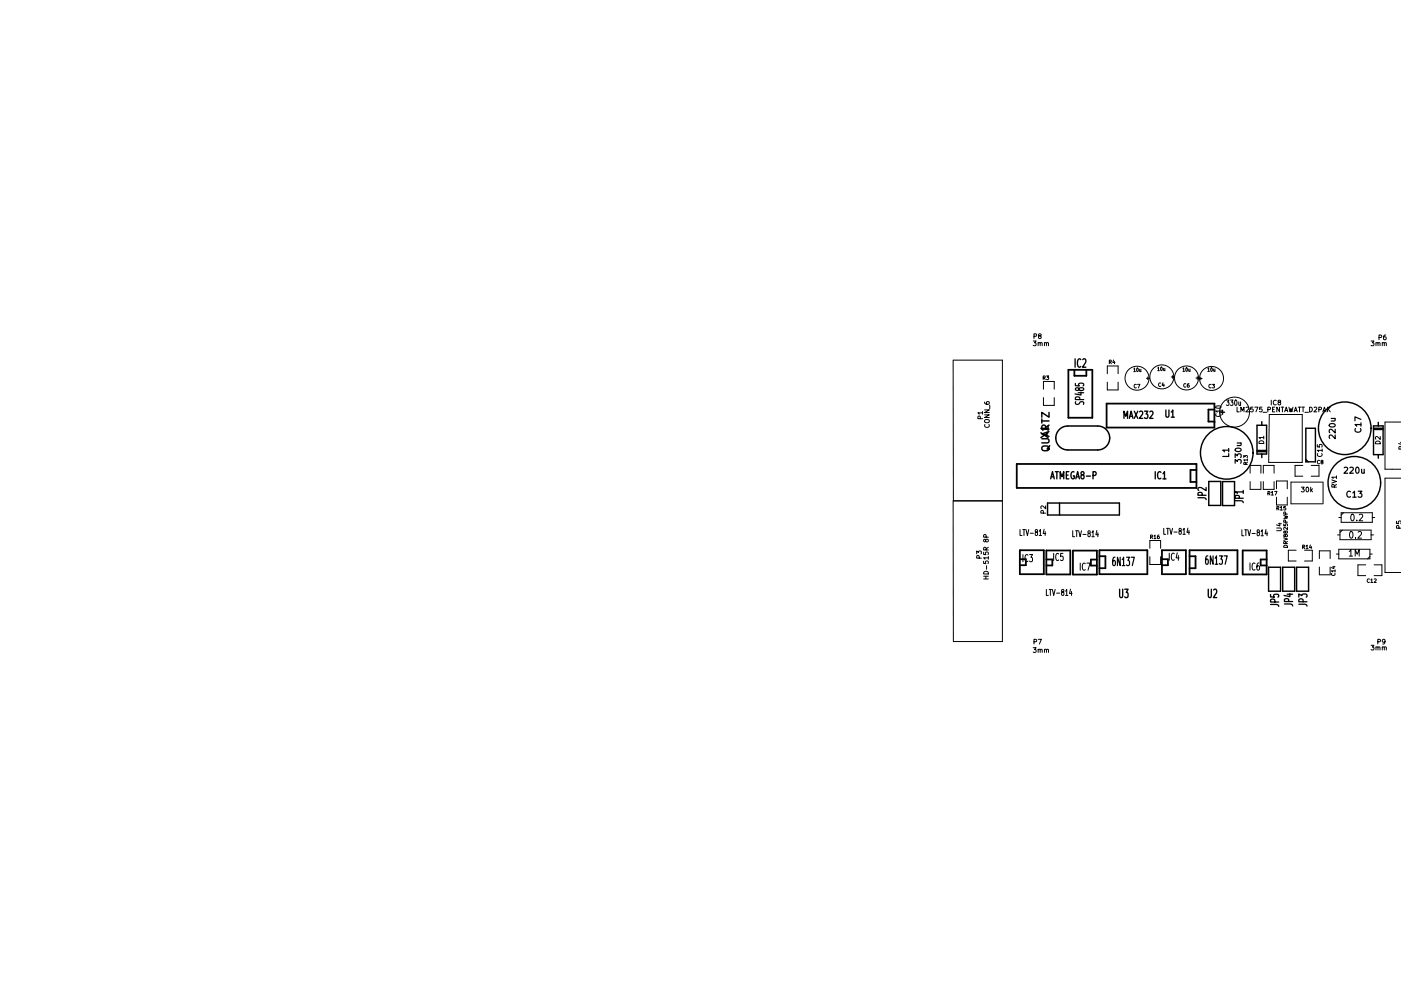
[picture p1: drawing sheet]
<svg xmlns="http://www.w3.org/2000/svg" width="297mm" height="210mm" viewBox="0 0 297 210" stroke-linecap="round" stroke-linejoin="round" font-family="sans-serif">
<g fill="none" stroke="#000" stroke-width=".21">
<path d="M202.1 76.4v59.6M202.1 76.4h10.4v59.6h-10.4M219.1 72.3h.6l-.4 .4 .3 .1v.4h-.5M219.2 71.3h.5v-.4l-.5-.1v1M220.1 72.7h.4v.6M220.1 72.6v.7M220.4 71.2l-.2-.3 .5-.1v.3l-.5 .3 .2 .4 .3-.2-.1-.4M220.5 72.8l.4-.1 .1 .6M221.4 72.7h.4l.1 .6M221.4 72.6v.7M221.9 72.8l.3-.1 .1 .6M221.9 79.7h.4l-.2 .3 .2 .1v.3h-.4"/>
<path d="M234.8 79.2v-1.6h2.3v1.6M235.2 76.8l.4-.1v-.3h-.4v.7M235.4 76.8l.2 .3M236.1 76.3l-.2 .6h.5M236.3 76.6v.5M240.4 78.2l.2-.2v.8M240.4 78.8h.3M241.1 78.1v-.1a.38 .38 0 0 1 .3 .4 .38 .38 0 0 1-.3 .4zM241.6 78.3v.5l.3-.1M241.9 78.3v.5M243.4 79.9v.6M245.5 78l.1-.2v.8"/>
<path d="M245.5 78.6h.3M246.2 77.9v-.1a.38 .38 0 0 1 .2 .4 .38 .38 0 0 1-.2 .4zM246.7 78.1v.5l.3-.1M247 78.1v.5M248.3 79.9h.6M248.6 79.6v.6M250.8 78.2l.2-.2v.7M250.8 78.7h.4M251.5 78a.38 .38 0 0 1 .3 .4 .38 .38 0 0 1-.3 .3zM252 78.2l.1 .5h.2M252.3 78.2v.5M253.8 79.9v.5"/>
<path d="M254.6 80v.5M256.1 78.2l.2-.2v.7M256.1 78.7h.3M256.8 78a.39 .39 0 0 1 .3 .4 .39 .39 0 0 1-.3 .3zM257.3 78.2v.5h.3M257.6 78.2v.5M290.7 72.3h.6l-.3 .4 .3 .1v.4h-.6M291.7 72.7h.4l.1 .6M291.7 72.6v.7M292.2 72.8l.3-.1 .1 .6M292.4 71.6l.5-.1v-.4l-.5-.1v1M293.1 72.7h.3l.1 .6"/>
<path d="M293.1 72.6v.7M293.5 72.8l.4-.1v.6M293.8 71l-.4 .3-.1 .5 .2 .2 .4-.1-.1-.4-.3-.1-.2 .2M207.9 88.8l-.1-.5h-.4l-.1 .5h1M208.3 87.5h-1l.3 .3M208.3 87.3v.5M208.8 88h1l-1 .5h1M208.8 86.9h1l-1 .6h1M208.8 85.2l.2 .5h.6l.2-.2-.1-.3h-.5l-.1 .3 .2 .2M208.8 89.1l.3-.1h.5l.2 .4-.4 .2h-.5zM208.8 90a.44 .44 0 0 0 .5 .6 .44 .44 0 0 0 .4-.6M209.8 85.9v.8"/>
<path d="M221.2 80.1h.3l.1-.3-.4-.1v.8M221.2 84.3v1.7h2.3v-1.7M221.2 82.5v-1.6h2.3v1.6M221.4 80.1l.2 .4M234.8 81v1.7h2.3v-1.7M240.9 81.6a.34 .34 0 0 0-.5 .3 .34 .34 0 0 0 .5 .3M241.2 81.5h.5l-.3 .7M243.1 80.2h.5M246.1 81.3a.34 .34 0 0 0-.5 .3 .34 .34 0 0 0 .5 .3M246.6 81.1l-.2 .6h.5M246.8 81.4v.5M251.4 81.4a.34 .34 0 0 0-.4 .3 .34 .34 0 0 0 .4 .3"/>
<path d="M252.1 81.3l-.3 .2-.1 .5 .2 .1 .2-.1v-.3l-.4 .1M253.6 80.2h.5M254.3 80.3h.6M256.8 81.6a.34 .34 0 0 0-.5 .3 .34 .34 0 0 0 .5 .3M257 81.5h.5l-.3 .3h.3v.4h-.5M257.8 86.2a.77 .77 0 0 1 1.1 .1 .74 .74 0 0 1-1.2 0zM257.8 87.7v.1a.56 .56 0 0 0 .4 .6 .56 .56 0 0 0 .7-.4l-.1-.3M258.9 87.2h-1.2l.4 .2M258.9 86.9v.5M260 84.8h.6l-.3 .5 .2 .1v.5l-.1 .1-.4-.1M260.9 84.8h.5l-.3 .5 .3 .1v.5l-.1 .1-.4-.1M261.9 84.9l.1-.1a.68 .68 0 0 1 0 1.2 .91 .91 0 0 1-.1-1.1z"/>
<path d="M262.3 86.3v1h.5M262.6 85.2l.1 .7h.3M263 85.2v.8M263.1 87.3v-1l.3 .7 .4-.7v1M263.7 97v-.4l.3 .2 .1-.2h.3v.4M264.1 98.5v-.4h-.3l-.1 .4h.8M264.2 86.4l.4-.1 .2 .3-.7 .7h.7M264.5 97.5h-.8l.2 .2M264.5 98l-.4 .3M264.5 97.3v.4M265.7 86.3h-.5l-.1 .5h.5l.1 .4h-.6M266 86.3h.7l-.4 1"/>
<path d="M267 93.6a.54 .54 0 0 1 .6-.1 .54 .54 0 0 1 .3 .5h-1zM267.6 86.3h-.5l-.1 .5h.5l.1 .4h-.6M267.8 87.4h.8M267.9 92.8h-1l.3 .3M267.9 92.5v.6M268.8 86.8h.5v-.4l-.5-.1v1M269.1 87.9h7v10.1h-7.1zM269.5 84.9v1M269.8 86.8h.3M270.3 86.3h-.5v1h.5M270.6 84.9a.44 .44 0 0 0-.6 .5 .44 .44 0 0 0 .6 .4M271.2 85.3l-.2-.4h.4l.1 .3-.5 .3 .2 .4 .3-.2-.2-.4"/>
<path d="M271.3 86.3v1l-.6-1v1M271.6 86.3h.6M271.9 86.3v1M272.4 87.3l.3-1 .3 1M272.5 87h.4M273.3 86.3l.2 1 .2-.7 .2 .7 .2-1M274.4 87.3l.3-1 .3 1M274.5 87h.4M275.2 86.3h.6M275.5 86.3v1M276 86.3h.6M276.2 98.7h-1.6v2.3h1.6"/>
<path d="M276.3 86.3v1M276.7 87.4h.7M277.7 86.3a.51 .51 0 0 1 .5 .5 .51 .51 0 0 1-.5 .5zM278 98.7h1.7v2.3h-1.7M278.6 86.4l.4-.1 .2 .3-.6 .7h.6M279.3 94.3v.5h.5l-.1-.5h.5v.5M279.4 96.2a.45 .45 0 0 0 .4 .6 .45 .45 0 0 0 .4-.6M279.6 86.8h.5v-.4l-.5-.1v1M279.8 97.7a.34 .34 0 0 0-.5 .3 .34 .34 0 0 0 .5 .3M280.2 97.9l-.1-.1 .1-.2h.2l.1 .2a.3 .3 0 0 0-.4 .2 .3 .3 0 0 0 0 .3h.4l-.1-.4M280.3 95.5h-1l.3 .3M280.3 95.2v.6"/>
<path d="M280.5 87.3l.3-1 .3 1M280.6 87h.4M281.5 86.3v1M281.6 86.8l.4 .5M282 86.3l-.5 .6M291.7 93.7a.54 .54 0 0 1 .6-.2 .54 .54 0 0 1 .3 .6h-1zM292.6 92.5v.7l-.7-.7-.3 .2 .1 .4M296.5 94l.6 .2M296.9 93.8h.2M297.1 94.8l-.3-.1-.2 .1v.4h.5M297.1 89.5h-3.5v10h3.5M202.1 106.2h10.4"/>
<path d="M207.1 117.4v-.6l.4 .3 .1-.2h.4v.5M207.6 118.3v-.4l-.4-.1-.1 .5h1M208.5 119v.5h.5v-.5h.5v.5M208.5 117.1v.5h.5v-.5h.5v.5M209 114.5l.2-.2 .3 .2v.3l-.3 .1-.3-.5h-.3v.4l.4-.1M209.1 116.6l-.1-.5h-.4l-.1 .5h1M209.1 113.9l-.1-.5h-.4l-.1 .5h1M209.2 119.9v.8M209.5 118.3h-1l.3 .3M209.5 118v.6M209.5 116l-.4 .4M216.3 112.3v1.2h.4"/>
<path d="M216.9 112.3h.5M216.9 117.6v1.5M217.1 112.3v1.2M217.5 112.3l.3 1.2 .3-1.2M217.9 117.7l-.1-.1a.88 .88 0 0 0 0 1.5l.1-.1M218.3 117.6h.6l-.3 .6 .3 .1v.7l-.2 .1-.4-.1M218.4 113.1h.7M219.6 112.8a.27 .27 0 0 1-.1-.3 .27 .27 0 0 1 .3-.2 .27 .27 0 0 1 .1 .4 .47 .47 0 0 0-.4 .3 .47 .47 0 0 0 .1 .5l.4-.2-.2-.5M220.3 112.6l.3-.3v1.2M220.3 113.5h.5M221.2 108.8v-.5h-.4l-.1 .5h1M221.4 112.2l-.2 .9h.5"/>
<path d="M221.6 112.7v.8M221.7 107.3v.6l-.7-.6-.3 .1 .1 .4M223.4 117.3v1.6M224.5 117.5l-.2-.2a.88 .88 0 0 0 0 1.6l.2-.2M225.4 117.3h-.5l-.1 .8 .2-.2 .3 .1 .1 .7-.2 .2-.4-.2M227.4 112.5v1.3h.5M228 112.5h.5M228.3 112.5v1.3M228.7 112.5l.3 1.3 .3-1.3M229 119.4v1.5M229.6 113.3h.7M230.1 119.5l-.2-.1a.88 .88 0 0 0 0 1.5l.2-.1"/>
<path d="M230.4 119.4h.7l-.4 1.5M230.8 113.1a.27 .27 0 0 1-.2-.4 .27 .27 0 0 1 .4-.1 .27 .27 0 0 1 .1 .4 .47 .47 0 0 0-.4 .3 .47 .47 0 0 0 .1 .5l.4-.2-.2-.5M231.5 112.9l.3-.4v1.3M231.5 113.8h.5M232.6 112.5l-.3 .9h.6M232.8 113v.8M243.8 118v1.7h2.3v-1.7M243.8 116.3v-1.7h2.3v1.7M243.9 113.8h.4v-.3l-.4-.1v.8M244.1 113.8l.3 .4M244.7 113.7l.2-.3v.8M244.7 114.2h.4"/>
<path d="M245.7 113.4l-.3 .2v.5l.1 .1 .3-.1-.1-.3-.3 .1M246.7 112v1.3h.5M247.3 112h.5M247.6 112v1.3M247.9 117.3v1.5M248 112l.3 1.3 .3-1.3M248.9 112.8h.7M249 117.4l-.2-.1a.88 .88 0 0 0 0 1.5l.2-.1M249.6 117.2l-.2 1.1h.6M249.8 117.8v1M250.1 112.6a.27 .27 0 0 1-.2-.4 .27 .27 0 0 1 .4-.1 .27 .27 0 0 1 .1 .3 .47 .47 0 0 0-.4 .4 .47 .47 0 0 0 .1 .5l.4-.3-.2-.4M250.8 112.4l.3-.4v1.3"/>
<path d="M250.8 113.3h.5M251.9 112l-.2 .9h.5M252.1 112.4v.9M263.3 112.3v1.3h.4M263.9 112.3h.5M264.1 112.3v1.3M264.6 112.3l.3 1.3 .3-1.3M265 119.4v1.5M265 100.3v-1.6h2.3v1.6M265 102.1v1.7h2.3v-1.7M265.5 113.1h.6M266.1 119.5l-.2-.1a.88 .88 0 0 0 0 1.5l.2-.2"/>
<path d="M266.7 112.9a.27 .27 0 0 1-.2-.4 .27 .27 0 0 1 .4-.1 .27 .27 0 0 1 .1 .3 .47 .47 0 0 0-.5 .4 .47 .47 0 0 0 .2 .5l.3-.2-.1-.5M267 119.4h-.3l-.2 .6v.7l.4 .2 .2-.3-.1-.5-.3-.2-.2 .3M267.4 112.7l.2-.4v1.3M267.4 113.6h.5M267.8 100.3v-1.6h2.3v1.6M267.8 102.1v1.7h2.3v-1.7M268.4 112.3l-.2 .9h.6M268.6 112.7v.9M268.8 104.6h.4v-.3l-.4-.1v.8M269 104.6l.3 .4M269.5 104.4l.3-.2v.8M269.5 105h.5"/>
<path d="M270.2 104.2h.5l-.3 .8M270.6 103.6v-1.6h2.3v1.6M270.6 105.4v1.7h2.3v-1.7M270.7 112h.8l.2 .1-.2 .4h-.8M270.7 107.8l.4-.1v-.3h-.4v.7M270.9 107.8l.3 .3M271 111h.7M271.3 110.9v.6l-.7-.2M271.5 107.6l.2-.2v.7M271.5 108.1h.4M272.2 114l.8 .3-.8 .3M272.2 111.1v.4h.3v-.4h.4v.4"/>
<path d="M272.2 109.3l.8 .2-.6 .2 .6 .1-.8 .2M272.3 115.7a.42 .42 0 0 1 .5-.1 .42 .42 0 0 1 .2 .5h-.8zM272.5 113.5l.4-.1v.4a.33 .33 0 0 1-.4-.1 .33 .33 0 0 1-.1-.3h-.2v.3l.1 .1 .2-.1M272.5 112.7l.4-.1v.4a.33 .33 0 0 1-.4 0 .33 .33 0 0 1-.1-.4l-.2 .1v.2l.1 .1 .2-.1M272.6 107.4h-.4v.3h.3l.1 .4h-.4M272.6 115.3l-.1-.4-.3-.1v.5h.8M272.6 110.7l-.1-.4h-.3v.4h.8M272.6 109l-.1-.4h-.3v.4h.8M273 111.8v.5l-.6-.5-.2 .2v.3M273 114.8l-.4 .3M274.8 116.7h-1.6v2.2h1.6M275.9 103.3h.6l-.3 .4 .3 .1v.4h-.6"/>
<path d="M276.2 116l.4-.1v-.3h-.4v.7M276.4 116l.2 .3M276.6 116.7h1.6v2.2h-1.6M276.9 115.8l.2-.2v.7M276.9 116.3h.5M277 103.4l.1-.1a.48 .48 0 0 1 .4 .5 .48 .48 0 0 1-.5 .4l-.1-.3zM277.8 115.5l-.2 .6h.5M277.9 103.3v1M278 103.9l.3 .4M278 115.8v.5M278.3 103.6l-.4 .4M279.7 118.4v-1.6h2.3v1.6"/>
<path d="M280.5 102.2h-6.8v4.6h6.8M280.5 102.3v4.4M282.4 101.8l1 .3-1 .3M282.9 103.3l-.1-.5h-.3l-.1 .5h1M283.3 117.5h.5M283.4 101.2h-1l.2 .3M283.4 102.7l-.5 .3M283.4 100.9v.6M283.6 113.4h.5M283.8 116.5h6.6v2h-6.6zM283.8 109.7h.6M284.1 112.4h6.6v2h-6.6z"/>
<path d="M284.4 108.7h6.6v2h-6.6zM284.6 112.4l-.5 .5M284.9 108.7l-.5 .5M286.1 116.9l.3-.4v1.4M286.1 117.9h.7M286.3 112.8l.1-.1a.77 .77 0 0 1 .5 .7 .77 .77 0 0 1-.5 .7 .99 .99 0 0 1-.1-1.3zM286.6 109.1l.1-.1a.77 .77 0 0 1 .4 .7 .77 .77 0 0 1-.4 .7 .99 .99 0 0 1-.1-1.3zM287.3 117.9v-1.4l.5 1 .4-1v1.4M287.4 114v.1M287.7 110.3v.1M287.9 112.8l.5-.1 .3 .4-.8 1h.8M288.2 109.2l.5-.2 .2 .4-.8 1h.8"/>
<path d="M289.6 119.8h-1.7v2.2h1.7M290.4 117.5h.6M290.4 118l-.5 .5M290.7 113.4h.5M291 109.7h.5M291.3 119.8h1.7v2.2h-1.7M296.1 110.5v.5h.5l-.1-.4 .5-.1v.5M296.6 112v-.5h-.4l-.1 .5h1M297.1 101.4h-3.5v20h3.5M208.5 122.7h1M208.5 122.2h1M208.6 121.3a.54 .54 0 0 1 .6-.1 .54 .54 0 0 1 .3 .5h-1z"/>
<path d="M209 122.2v.5M219.1 137.3h.6l-.4 .4 .3 .1v.4h-.5M219.2 136.1l.5-.1v-.4l-.5-.1v1M220.1 137.8l.4-.1v.6M220.1 137.7v.6M220.1 135.5h.7l-.4 1M220.5 137.8l.4-.1 .1 .6M221.4 137.8l.4-.1 .1 .6M221.4 137.7v.6M221.8 125v1.2h.5M221.9 137.8l.3-.1 .1 .6M222.4 125h.5"/>
<path d="M222.7 125v1.2M223.1 125l.3 1.2 .3-1.2M224 125.8h.7M225.2 125.5a.27 .27 0 0 1-.2-.3 .27 .27 0 0 1 .4-.2 .27 .27 0 0 1 .1 .4 .47 .47 0 0 0-.4 .3 .47 .47 0 0 0 .1 .5l.4-.2-.2-.5M225.9 125.3l.3-.3v1.2M225.9 126.2h.5M227 124.9l-.2 .9h.5M227.2 125.4v.8M279.7 120.2v1.7h2.3v-1.7M282.4 121.5a.34 .34 0 0 0 .3 .5 .34 .34 0 0 0 .3-.5M282.6 120.2h.5M282.8 120.1v.4l-.5-.2"/>
<path d="M283.1 121h-.8l.2 .3M283.1 120.8v.5M290.3 122.8a.34 .34 0 0 0-.4 .3 .34 .34 0 0 0 .4 .3M290.6 123l.2-.3v.8M290.6 123.5h.5M290.7 136.8h.6l-.3 .4 .3 .1v.4h-.6M291.4 122.8l.2-.1 .2 .3-.5 .5h.5M291.7 137.2h.4l.1 .6M291.7 137.2v.6M292.1 136.1l.5-.1v-.4l-.5-.1v1M292.2 137.3l.3-.1 .1 .6M293.1 137.2h.3l.1 .6"/>
<path d="M293.1 137.2v.6M293.5 137.3l.4-.1v.6M293.6 136l-.1 .2-.3-.1-.1-.5 .4-.1 .1 .2v.6l-.4 .2"/>
<circle cx="246.3" cy="79.9" r="2.54"/>
<circle cx="241.1" cy="80.2" r="2.54"/>
<circle cx="251.6" cy="80.1" r="2.54"/>
<circle cx="256.9" cy="80.2" r="2.54"/>
<circle cx="261.7" cy="87.4" r="3.2"/>
</g>
<g fill="none" stroke="#000" stroke-width=".3">
<path d="M220.7 91.8l1.5 1M220.9 93h1.2l.3 .3v.3l-.3 .3h-1.2M220.9 88.8v.9M220.9 89.3h1.5M221 94.8a.97 .97 0 0 1 1.4 .1 .51 .51 0 0 1-.5 .7h-.5a.51 .51 0 0 1-.5-.3 .51 .51 0 0 1 .1-.5zM221.7 91l-.1-.7-.2-.2-.4 .1-.1 .8h1.5M222 91.7v.7M222.2 90.8h-1.5l.4 .5M222.2 91.8l-1.5 1M222.2 90.4v.9M222.4 91.5l-1.5 .5 1.5 .5M222.4 87.4v1.1l-1.5-1.1v1.1"/>
<path d="M222.4 90.1l-.7 .5M222.6 94.5l-.6 .8M266.5 90.2h2v6.1h-2zM266.5 95.8h2M266.5 95.5h2M267.5 89.4v.8M267.5 96.3v.7M276.9 90.8h2v7.1h-2zM276.9 97.4l.5 .5M291.2 90.3h2v6.1h-2zM291.2 90.8h2M291.2 91.1h2"/>
<path d="M292.2 89.5v.8M292.2 96.4v.8M222.1 106.7h15.2v2.5h-15.2zM224.6 106.7v2.5M256.3 102.1h2.5v5.1h-2.5zM259.2 102.1h2.5v5.1h-2.5zM269 120.3h2.5v5h-2.5zM272 120.3h2.5v5h-2.5zM274.9 120.3h2.5v5h-2.5z"/>
<circle cx="260.1" cy="96" r="5.6"/>
<circle cx="285.1" cy="90.8" r="5.6"/>
<circle cx="287.1" cy="102.4" r="5.6"/>
</g>
<path d="M224.4 91.3a2.54 2.54 0 0 1 2-1h6.3a2.54 2.54 0 0 1 2.6 2.6 2.54 2.54 0 0 1-2.6 2.5h-6.3a2.54 2.54 0 0 1-2.3-1.4 2.54 2.54 0 0 1 .3-2.7z" fill="none" stroke="#000" stroke-width=".32"/>
<g fill="none" stroke="#000" stroke-width=".38">
<path d="M226.5 78.4h5.1v10.2h-5.1zM227.8 78.4v1.3h2.5v-1.3M215.6 98.4h38.1v5.1h-38.1zM234.6 85.6h22.9v5.1h-22.9zM253.7 99.6h-1.3v2.6h1.3M257.5 86.8h-1.3v2.6h1.3M216.2 116.7h5.1v5h-5.1zM216.2 118.6h1.3v1.2h-1.3M221.8 116.7h5.1v5.1h-5.1zM221.8 118.6h1.3v1.3h-1.3M227.5 116.7h5.1v5.1h-5.1zM232.6 118.6h-1.3v1.3h1.3"/>
<path d="M233.1 117.9h1.3v2.6h-1.3M233.1 116.7h10.2v5h-10.2zM246.4 116.7h5v5h-5zM246.4 118.6h1.2v1.2h-1.2M252.2 117.9h1.3v2.6h-1.3M252.2 116.7h10.2v5h-10.2zM263.5 116.7h5.1v5.1h-5.1zM268.6 118.6h-1.3v1.3h1.3"/>
</g>
<circle cx="257.5" cy="89.4" r=".19" fill="#000"/>
<g fill="none" stroke="#000" stroke-width=".27">
<path d="M254 105.5l1.5 .1 .2 .3M254.9 105v-.4l-.2-.2h-.4l-.3 .2v.4h1.7M255.7 103.4v.6l-1.2-.6-.5 .2 .2 .4M261.9 106.2h1.4l.3 .4M262.8 105.6v-.4l-.2-.1-.4-.1-.3 .2v.4h1.7M263.6 104.3h-1.7l.5 .3M263.6 104v.6M269.4 128.2h1.5l.2 .4M269.4 126v.6h.8l-.2-.1 .1-.4 .8-.1 .2 .2-.2 .4M270.3 127.6v-.4l-.2-.1-.4-.1-.3 .2v.4h1.7M272.3 128.1h1.5l.3 .4M272.9 126h1.2"/>
<path d="M273.2 127.5v-.4l-.1-.1-.4-.1-.4 .2v.4h1.8M273.5 125.8v.7l-1.3-.3M275.4 128.1l1.5 .1 .2 .3M275.4 126.6v-.7l.6 .4 .2-.3h.7l.2 .1-.2 .5M276.3 127.6v-.4l-.2-.2h-.4l-.3 .2v.4h1.7"/>
</g>
<g fill="none" stroke="#000" stroke-width=".29">
<path d="M227.9 76.1v1.8M229.1 76.3l-.2-.2a1.07 1.07 0 0 0-.3 1.7l.3 .1 .2-.2M229.6 76.3l.4-.2 .2 .5-.7 1.3h.7M238.3 88.7v-1.5l.4 1.1 .4-1.1v1.5M239.4 88.7l.4-1.5 .4 1.5M239.6 88.3h.5M240.5 87.2l.7 1.5M241.2 87.2l-.7 1.5M241.6 87.3l.5-.1 .2 .4-.7 1.1h.7M242.7 87.2h.7l-.4 .6 .3 .1v.7l-.2 .1-.4-.1M243.8 87.3l.4-.1 .3 .4-.8 1.1h.8M247.2 86.9v1.3l.2 .3h.2l.2-.3v-1.3"/>
<path d="M248.3 87.4l.4-.5v1.6M248.3 88.5h.7M258.8 87.4h.8M259.2 87v.8M222.8 101.5l.3-1.5 .4 1.5M222.9 101.1h.5M223.7 100h.7M224.1 100v1.5M224.8 101.5v-1.5l.4 1.1 .3-1.1v1.5M226.1 100.7h.4M226.6 100h-.5v1.5h.5M227.7 100.1l-.1-.1a.82 .82 0 0 0-.5 .8 .82 .82 0 0 0 .5 .7l.2-.1v-.5h-.2"/>
<path d="M228.1 101.5l.4-1.5 .4 1.5M228.2 101.1h.6M229.4 100.7l-.2-.3 .2-.4 .4 .2-.1 .4a.51 .51 0 0 0-.5 .3 .51 .51 0 0 0 .2 .6h.2l.2-.3-.2-.5M230.3 101h.9M231.7 100.8l.6-.1 .1-.4-.2-.3h-.5v1.5M244.9 100v1.5M246.1 100.2l-.2-.2a.83 .83 0 0 0-.5 .8 .83 .83 0 0 0 .5 .7l.2-.1M246.6 100.4l.3-.4v1.5M246.6 101.5h.6M237.4 124.9v1.5l.2 .3h.2l.2-.3v-1.5M238.5 124.9h.7l-.4 .7 .3 .2v.7l-.1 .2h-.4l-.1-.2M256.2 124.9v1.5l.2 .3h.2l.2-.3v-1.5"/>
<path d="M257.3 125.1l.5-.2 .2 .5-.7 1.3h.7"/>
</g>
<g fill="none" stroke="#000" stroke-width=".25">
<path d="M228 81.3v.5h.8l-.1-.1 .1-.4h.8l.2 .1-.2 .4M228.1 85.2a.44 .44 0 0 0 .3 .6 .44 .44 0 0 0 .5-.4 .43 .43 0 0 1 .6-.2 .43 .43 0 0 1 .2 .5M228.6 83.3h1.2M228.8 82.4l.3-.2 .7 .2-.2 .3h-.8a.43 .43 0 0 0-.3-.5 .43 .43 0 0 0-.5 .4l.3 .2 .5-.2M228.9 84.7v-.4l-.1-.1-.5-.1-.3 .2v.4h1.8M229.2 83.1v.7l-1.3-.3M260.5 96.2v.6h-1.3M260.5 95.4h-1.3l.4 .4M260.5 95.1v.7M261.9 98.2v-.8l.5 .5 .1-.4h.5l.1 .2-.1 .5M261.9 97v-.8l.5 .4 .1-.3h.5l.1 .2-.1 .5M261.9 95.2a.75 .75 0 0 1 1.2 .2 .72 .72 0 0 1-1.2-.1z"/>
<path d="M262.3 93.9h.8M263 93.9l.1 .5-.8 .1M281.9 90a.75 .75 0 0 1 1.2 .2 .72 .72 0 0 1-1.3-.1zM282.2 88.7h.9M283 88.7v.5l-.8 .1M283.1 92.2v.8l-.9-.8-.4 .3 .1 .5M283.1 91v.8l-.9-.8-.4 .3 .1 .4M285 99.2l.5-.1 .2 .3-.8 .9h.8M286.2 99.2l.5-.1 .2 .3-.8 .9h.8M287.4 90.9a.56 .56 0 0 0 .5 .8 .56 .56 0 0 0 .5-.8M287.5 99.2l.2-.1a.68 .68 0 0 1 .5 .6 .68 .68 0 0 1-.5 .6l-.3-.4zM288.5 90h-1.2l.3 .4"/>
<path d="M288.5 88.9l-1.2-.5v.8M288.5 89.6v.8M288.7 99.5v.8l.5-.1M289.2 99.5v.8M236.4 118.1l-.3 .1-.2 .7 .1 .9 .3 .1 .2-.3-.1-.6-.3-.2-.2 .4M237.5 118.1v1.8l-.6-1.8v1.8M237.9 118.7l.3-.6v1.8M237.9 119.9h.6M238.9 118.1h.6l-.4 .7 .3 .2v.8l-.1 .1-.4-.1M239.8 118.1h.7l-.4 1.8M256.1 117.9h-.3l-.2 .7v.9l.4 .1 .2-.3-.1-.6-.3-.2-.2 .4M257.2 117.9v1.7l-.6-1.7v1.7"/>
<path d="M257.6 118.4l.3-.5v1.7M257.6 119.6h.6M258.5 117.9h.7l-.4 .6 .3 .2v.8l-.1 .1-.5-.1M259.5 117.9h.7l-.4 1.7M286.3 104.3a.56 .56 0 0 0-.8 .5 .56 .56 0 0 0 .8 .5M286.8 104.5l.4-.4v1.3M286.8 105.4h.7M288 104.1h.7l-.4 .5 .4 .2v.5l-.2 .1-.5-.1"/>
</g>
</svg>
